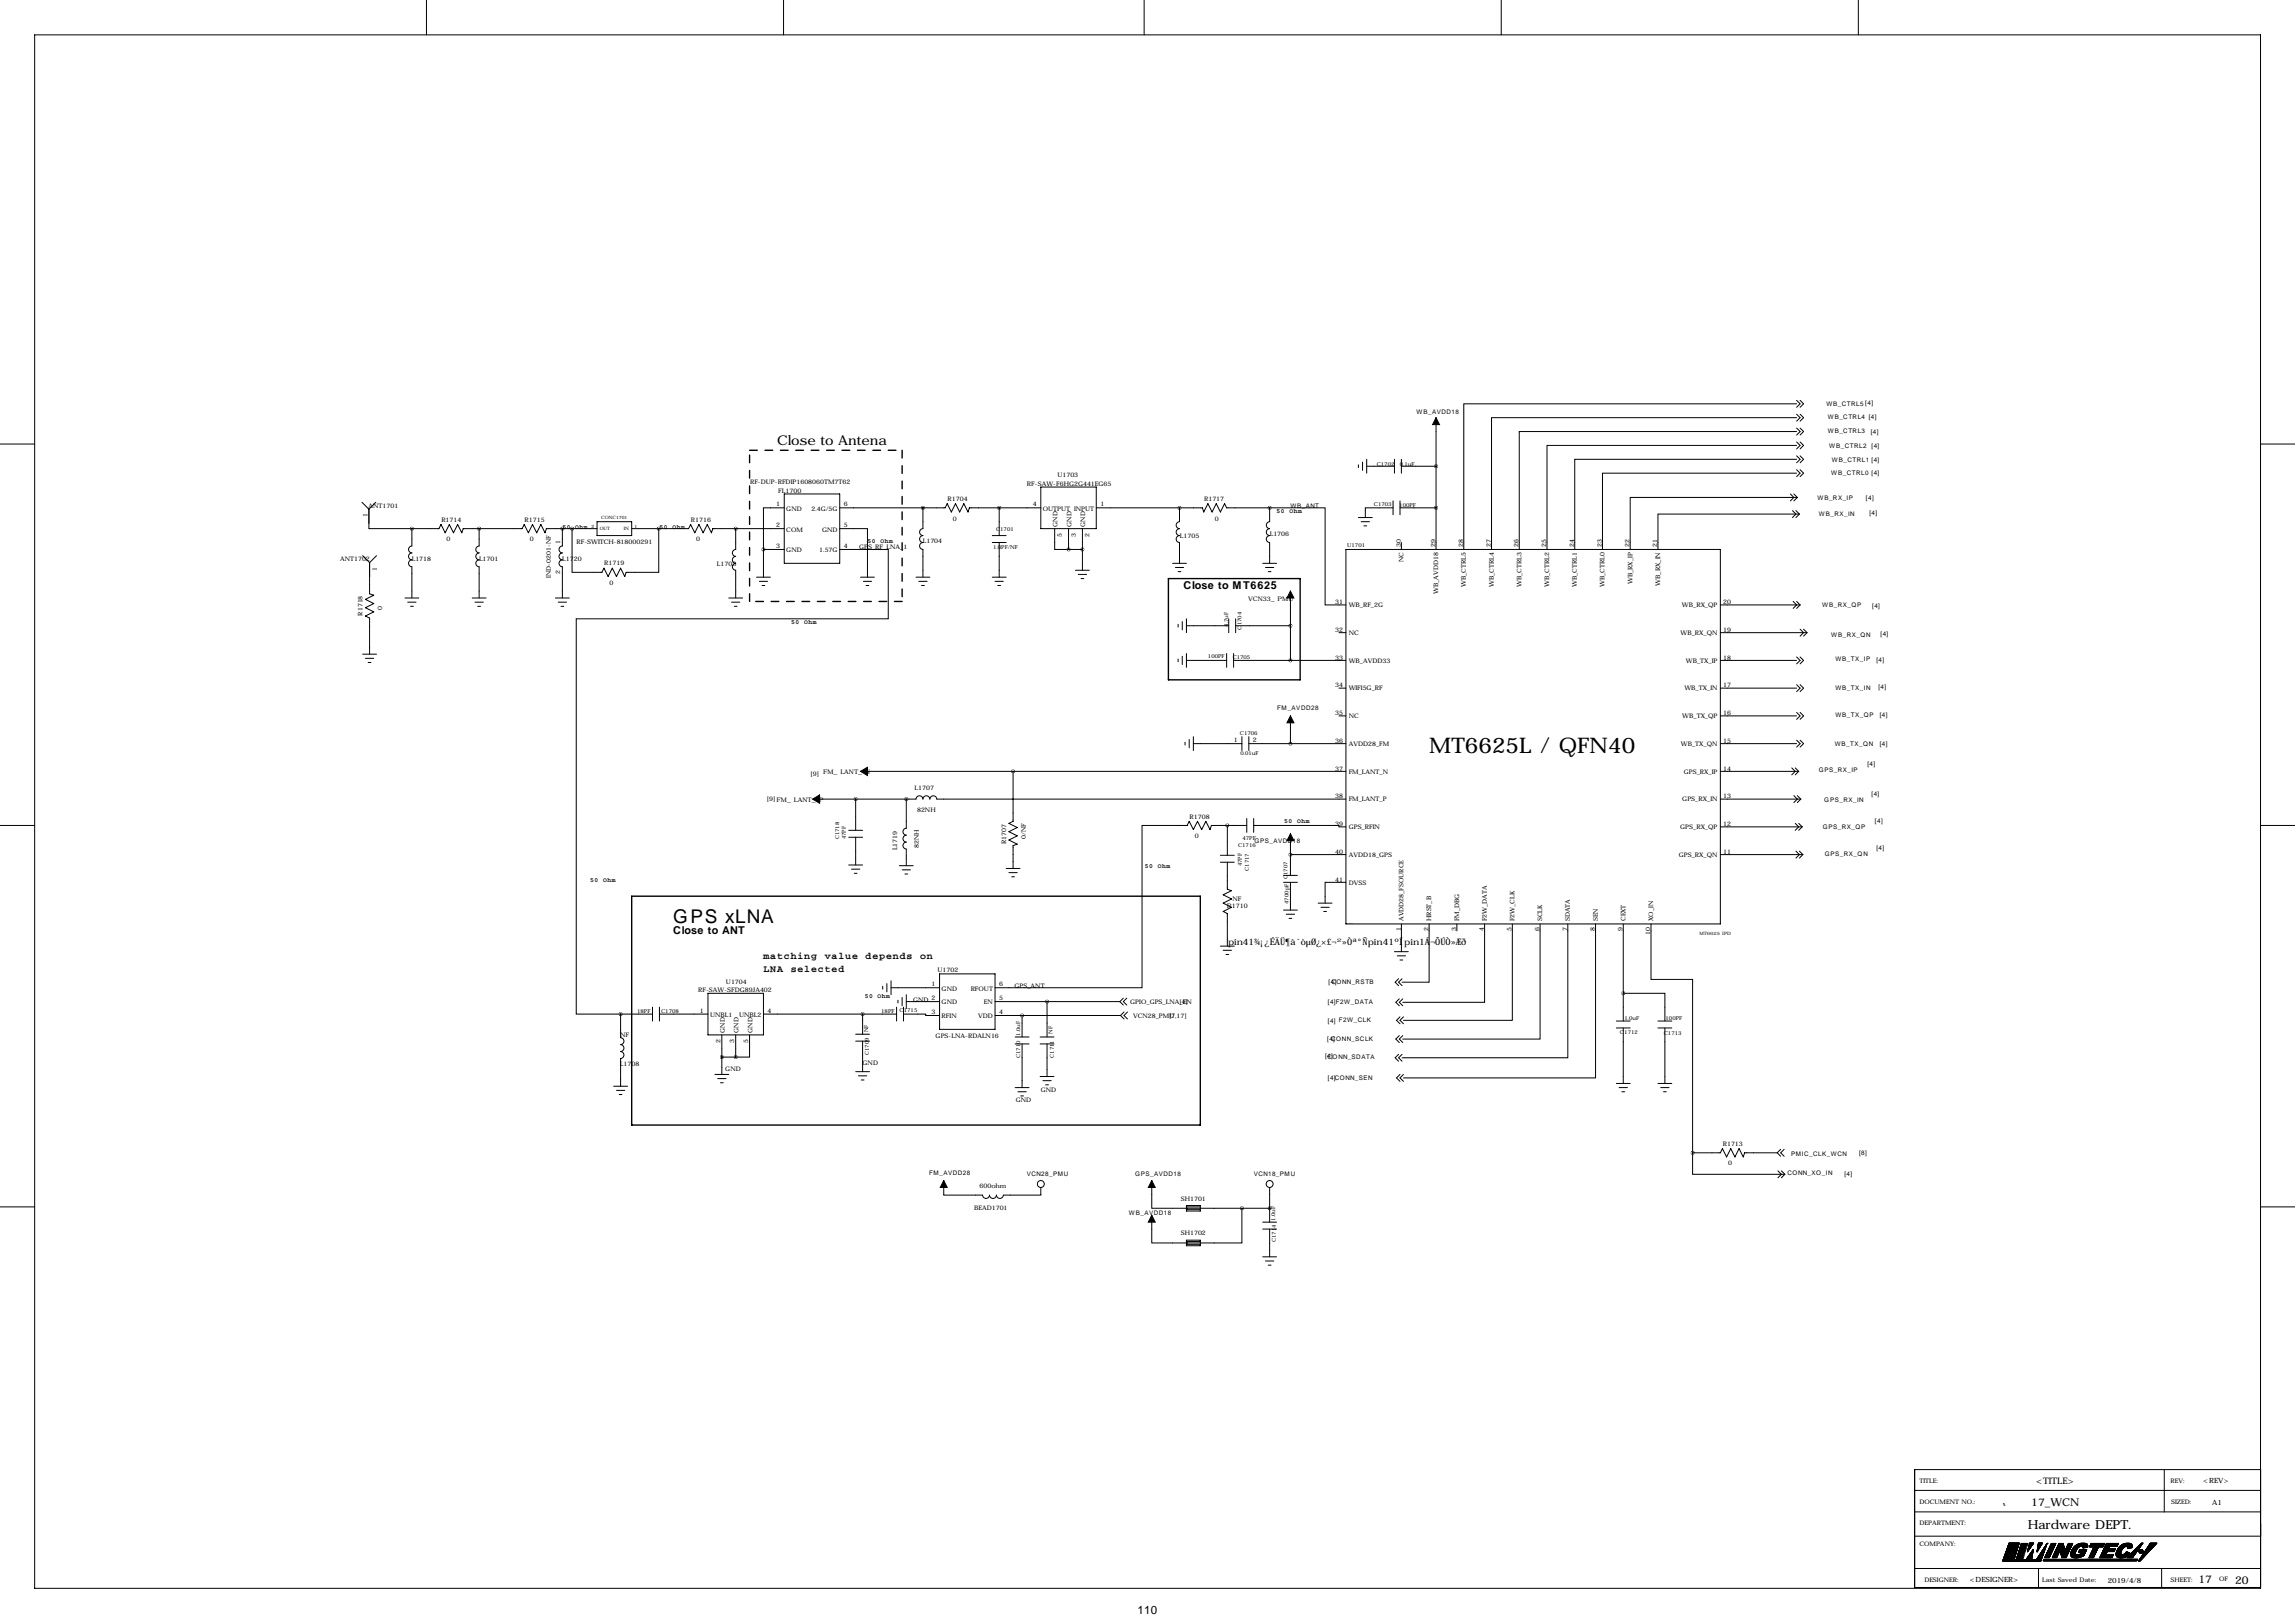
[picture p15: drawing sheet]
<svg xmlns="http://www.w3.org/2000/svg" width="841mm" height="594mm" viewBox="0 0 841 594" stroke-linecap="round" stroke-linejoin="round" font-family="sans-serif">
<defs><g id="words">
<text font-size="7.9" x="523.5" y="275.7">MT6625L / QFN40</text>
<text font-size="6.9" x="246.6" y="337.9">GPS xLNA</text>
<text font-size="4.9" x="284.7" y="163.1">Close to Antena</text>
<text font-size="4.6" x="742.7" y="560.1">Hardware DEPT.</text>
<text font-size="4.2" x="416.7" y="591.1">110</text>
<g font-size="4">
<text x="433.6" y="215.7">Close to MT6625</text>
<text x="246.6" y="342.2">Close to ANT</text>
<text x="744.1" y="551.7">17_WCN</text>
<text x="805.3" y="579.9">17</text>
<text x="818.7" y="580.2">20</text>
</g>
<g font-size="3.6">
<text x="279.7" y="351.1">matching value depends on</text>
<text x="279.7" y="356.2">LNA selected</text>
</g>
<g font-size="3.3">
<text x="449.8" y="346">pin41¾¡¿ÉÄÜ¶à´òµØ¿×£¬²»Òª°Ñpin41ºÍpin1Á¬ÔÚÒ»Æ</text>
<text x="535.2" y="346">ð</text>
<text x="745.8" y="543.6">&lt;TITLE&gt;</text>
</g>
<g font-size="2.6">
<text x="807.1" y="543.3">&lt;REV&gt;</text>
<text x="810.3" y="551.4">A1</text>
<text x="721.6" y="579.6">&lt;DESIGNER&gt;</text>
<text x="772.1" y="579.6">2019/4/8</text>
</g>
<g font-size="2.3">
<text x="669" y="148.7">WB_CTRL5[4]</text>
<text x="518.9" y="151.5">WB_AVDD18</text>
<text x="669.5" y="153.5">WB_CTRL4 [4]</text>
<text x="669.5" y="158.6">WB_CTRL3</text>
<text x="685.3" y="159.1">[4]</text>
<text x="670.1" y="163.9">WB_CTRL2</text>
<text x="685.5" y="163.9">[4]</text>
<text x="671.1" y="169.2">WB_CTRL1 [4]</text>
<text x="274.7" y="177.4">RF-DUP-RFDIP1608060TM7T62</text>
<text x="376.2" y="177.9">RF-SAW-F6HG2G441EG65</text>
<text x="387.3" y="174.8">U1703</text>
<text x="670.8" y="174.1">WB_CTRL0 [4]</text>
<text x="135" y="186">ANT1701</text>
<text x="284.3" y="185.5">1</text>
<text x="285.1" y="180.4">FL1700</text>
<text x="309.1" y="185.5">6</text>
<text x="347.1" y="183.5">R1704</text>
<text x="378.3" y="185.5">4</text>
<text x="403.1" y="185.5">1</text>
<text x="441.1" y="183.5">R1717</text>
<text x="472.7" y="186">WB_ANT</text>
<text x="665.8" y="183.2">WB_RX_IP</text>
<text x="683.5" y="183.2">[4]</text>
<text x="134.6" y="189.5" transform="rotate(-90 134.6 189.5)">1</text>
<text x="161.7" y="191.1">R1714</text>
<text x="192.1" y="191.1">R1715</text>
<text x="253.1" y="191.1">R1716</text>
<text x="288" y="187.1">GND</text>
<text x="297.2" y="187.1">2.4G/5G</text>
<text x="349" y="190.6">0</text>
<text x="382" y="187.1">OUTPUT INPUT</text>
<text x="445" y="190.6">0</text>
<text x="467.6" y="187.8">50 Ohm</text>
<text x="666.3" y="189">WB_RX_IN</text>
<text x="684.8" y="188.8">[4]</text>
<text x="206" y="193.6">50 Ohm</text>
<text x="241.6" y="193.6">50 Ohm</text>
<text x="284.3" y="193.1">2</text>
<text x="288" y="194.7">COM</text>
<text x="301.2" y="194.7">GND</text>
<text x="309.1" y="193.1">5</text>
<text x="387.4" y="192.9" transform="rotate(-90 387.4 192.9)">GND</text>
<text x="388.9" y="196.6" transform="rotate(-90 388.9 196.6)">5</text>
<text x="392.5" y="192.9" transform="rotate(-90 392.5 192.9)">GND</text>
<text x="394" y="196.6" transform="rotate(-90 394 196.6)">3</text>
<text x="397.5" y="192.9" transform="rotate(-90 397.5 192.9)">GND</text>
<text x="399.1" y="196.6" transform="rotate(-90 399.1 196.6)">2</text>
<text x="432.2" y="197">L1705</text>
<text x="465.1" y="196.4">L1706</text>
<text x="163.6" y="198.3">0</text>
<text x="194.1" y="198.3">0</text>
<text x="205.2" y="199.2" transform="rotate(-90 205.2 199.2)">1</text>
<text x="211.1" y="199.3">RF-SWITCH-818000291</text>
<text x="255.1" y="198.3">0</text>
<text x="284.3" y="200.7">3</text>
<text x="288" y="202.3">GND</text>
<text x="300.1" y="202.3">1.57G</text>
<text x="309.1" y="200.7">4</text>
<text x="314.7" y="201.2">GPS_RF_LNA_1</text>
<text x="317.8" y="198.7">50 Ohm</text>
<text x="338" y="199">L1704</text>
<text x="513.1" y="200.2" transform="rotate(-90 513.1 200.2)">30</text>
<text x="525.8" y="200.2" transform="rotate(-90 525.8 200.2)">29</text>
<text x="535.9" y="200.2" transform="rotate(-90 535.9 200.2)">28</text>
<text x="546.1" y="200.2" transform="rotate(-90 546.1 200.2)">27</text>
<text x="556.3" y="200.2" transform="rotate(-90 556.3 200.2)">26</text>
<text x="566.4" y="200.2" transform="rotate(-90 566.4 200.2)">25</text>
<text x="576.6" y="200.2" transform="rotate(-90 576.6 200.2)">24</text>
<text x="586.7" y="200.2" transform="rotate(-90 586.7 200.2)">23</text>
<text x="596.9" y="200.2" transform="rotate(-90 596.9 200.2)">22</text>
<text x="607.1" y="200.2" transform="rotate(-90 607.1 200.2)">21</text>
<text x="124.6" y="205.6">ANT1702</text>
<text x="138" y="209" transform="rotate(-90 138 209)">1</text>
<text x="150.8" y="205.3">L1718</text>
<text x="175.5" y="205.3">L1701</text>
<text x="205.9" y="205.3">L1720</text>
<text x="221.4" y="207.1">R1719</text>
<text x="262.6" y="207.3">L1703</text>
<text x="514.1" y="205.9" transform="rotate(-90 514.1 205.9)">NC</text>
<text x="201.8" y="211.6" transform="rotate(-90 201.8 211.6)">IND-0201-NF</text>
<text x="205.2" y="210.1" transform="rotate(-90 205.2 210.1)">2</text>
<text x="223.3" y="214.3">0</text>
<text x="537" y="215" transform="rotate(-90 537 215)">WB_CTRL5</text>
<text x="547.2" y="215" transform="rotate(-90 547.2 215)">WB_CTRL4</text>
<text x="557.3" y="215" transform="rotate(-90 557.3 215)">WB_CTRL3</text>
<text x="567.5" y="215" transform="rotate(-90 567.5 215)">WB_CTRL2</text>
<text x="577.6" y="215" transform="rotate(-90 577.6 215)">WB_CTRL1</text>
<text x="587.8" y="215" transform="rotate(-90 587.8 215)">WB_CTRL0</text>
<text x="598" y="214" transform="rotate(-90 598 214)">WB_RX_IP</text>
<text x="608.1" y="214.5" transform="rotate(-90 608.1 214.5)">WB_RX_IN</text>
<text x="457.2" y="220">VCN33_PMU</text>
<text x="489.1" y="221.3">31</text>
<text x="526.8" y="217.5" transform="rotate(-90 526.8 217.5)">WB_AVDD18</text>
<text x="631.2" y="221.3">20</text>
<text x="132.8" y="225.5" transform="rotate(-90 132.8 225.5)">R1718</text>
<text x="140" y="223.6" transform="rotate(-90 140 223.6)">0</text>
<text x="494" y="222.4">WB_RF_2G</text>
<text x="616.1" y="222.4">WB_RX_QP</text>
<text x="667.5" y="222.3">WB_RX_QP</text>
<text x="685.8" y="222.6">[4]</text>
<text x="289.8" y="228.4">50 Ohm</text>
<text x="489.1" y="231.5">32</text>
<text x="494" y="232.5">NC</text>
<text x="615.6" y="232.5">WB_RX_QN</text>
<text x="631.2" y="231.5">19</text>
<text x="670.8" y="233.2">WB_RX_QN</text>
<text x="688.8" y="233">[4]</text>
<text x="489.1" y="241.6">33</text>
<text x="494" y="242.7">WB_AVDD33</text>
<text x="617.6" y="242.7">WB_TX_IP</text>
<text x="631.2" y="241.6">18</text>
<text x="672.3" y="242.1">WB_TX_IP</text>
<text x="687.3" y="242.6">[4]</text>
<text x="489.1" y="251.8">34</text>
<text x="631.2" y="251.8">17</text>
<text x="494" y="252.8">WIFI5G_RF</text>
<text x="617" y="252.8">WB_TX_IN</text>
<text x="672.3" y="252.5">WB_TX_IN</text>
<text x="688.1" y="252.3">[4]</text>
<text x="467.9" y="260.2">FM_AVDD28</text>
<text x="489.1" y="261.9">35</text>
<text x="494" y="263">NC</text>
<text x="616.2" y="263">WB_TX_QP</text>
<text x="631.2" y="261.9">16</text>
<text x="672.3" y="262.5">WB_TX_QP</text>
<text x="688.6" y="262.7">[4]</text>
<text x="451.9" y="271.9">1</text>
<text x="459" y="271.9">2</text>
<text x="489.1" y="272.1">36</text>
<text x="494" y="273.2">AVDD28_FM</text>
<text x="615.7" y="273.2">WB_TX_QN</text>
<text x="631.2" y="272.1">15</text>
<text x="672.1" y="273.1">WB_TX_QN</text>
<text x="688.6" y="273.1">[4]</text>
<text x="684" y="280.5">[4]</text>
<text x="296.9" y="284">[9] FM_LANT_N</text>
<text x="489.1" y="282.3">37</text>
<text x="494" y="283.3">FM_LANT_N</text>
<text x="616.8" y="283.3">GPS_RX_IP</text>
<text x="631.2" y="282.3">14</text>
<text x="666.2" y="282.8">GPS_RX_IP</text>
<text x="280.9" y="293.4">[9] FM_LANT_P</text>
<text x="335" y="289.4">L1707</text>
<text x="489.1" y="292.4">38</text>
<text x="494" y="293.5">FM_LANT_P</text>
<text x="616.2" y="293.5">GPS_RX_IN</text>
<text x="631.2" y="292.4">13</text>
<text x="668.3" y="293.7">GPS_RX_IN</text>
<text x="685.5" y="291.4">[4]</text>
<text x="335.9" y="297.3">82NH</text>
<text x="435.7" y="299.8">R1708</text>
<text x="470.4" y="301.6">50 Ohm</text>
<text x="489.1" y="302.6">39</text>
<text x="494" y="303.6">GPS_RFIN</text>
<text x="615.5" y="303.6">GPS_RX_QP</text>
<text x="631.2" y="302.6">12</text>
<text x="667.7" y="303.6">GPS_RX_QP</text>
<text x="686.8" y="301.3">[4]</text>
<text x="328.7" y="311.5" transform="rotate(-90 328.7 311.5)">L1719</text>
<text x="336.6" y="310.6" transform="rotate(-90 336.6 310.6)">82NH</text>
<text x="368.6" y="309.1" transform="rotate(-90 368.6 309.1)">R1707</text>
<text x="375.7" y="307.3" transform="rotate(-90 375.7 307.3)">0/NF</text>
<text x="437.7" y="307">0</text>
<text x="459.5" y="308.9">GPS_AVDD18</text>
<text x="687.3" y="311.2">[4]</text>
<text x="489.1" y="312.7">40</text>
<text x="494" y="313.8">AVDD18_GPS</text>
<text x="614.9" y="313.8">GPS_RX_QN</text>
<text x="631.2" y="312.7">11</text>
<text x="668.5" y="313.5">GPS_RX_QN</text>
<text x="216.2" y="323.2">50 Ohm</text>
<text x="419.4" y="318.1">50 Ohm</text>
<text x="489.1" y="322.9">41</text>
<text x="494" y="324">DVSS</text>
<text x="451.5" y="330">NF</text>
<text x="449.4" y="332.4">R1710</text>
<text x="513.1" y="340.9" transform="rotate(-90 513.1 340.9)">1</text>
<text x="514.1" y="337.4" transform="rotate(-90 514.1 337.4)">AVDD28_FSOURCE</text>
<text x="523.2" y="340.9" transform="rotate(-90 523.2 340.9)">2</text>
<text x="524.3" y="337.4" transform="rotate(-90 524.3 337.4)">HRST_B</text>
<text x="533.4" y="340.9" transform="rotate(-90 533.4 340.9)">3</text>
<text x="534.5" y="337.4" transform="rotate(-90 534.5 337.4)">FM_DBG</text>
<text x="543.6" y="340.9" transform="rotate(-90 543.6 340.9)">4</text>
<text x="544.6" y="337.4" transform="rotate(-90 544.6 337.4)">F2W_DATA</text>
<text x="553.7" y="340.9" transform="rotate(-90 553.7 340.9)">5</text>
<text x="554.8" y="337.4" transform="rotate(-90 554.8 337.4)">F2W_CLK</text>
<text x="563.9" y="340.9" transform="rotate(-90 563.9 340.9)">6</text>
<text x="564.9" y="337.4" transform="rotate(-90 564.9 337.4)">SCLK</text>
<text x="574" y="340.9" transform="rotate(-90 574 340.9)">7</text>
<text x="575.1" y="337.4" transform="rotate(-90 575.1 337.4)">SDATA</text>
<text x="584.2" y="340.9" transform="rotate(-90 584.2 340.9)">8</text>
<text x="585.3" y="337.4" transform="rotate(-90 585.3 337.4)">SEN</text>
<text x="594.4" y="340.9" transform="rotate(-90 594.4 340.9)">9</text>
<text x="595.4" y="337.4" transform="rotate(-90 595.4 337.4)">CEXT</text>
<text x="605.6" y="337.4" transform="rotate(-90 605.6 337.4)">XO_IN</text>
<text x="604.5" y="342.3" transform="rotate(-90 604.5 342.3)">10</text>
<text x="343.4" y="355.9">U1702</text>
<text x="255.7" y="363.4">RF-SAW-SFDG89JA402</text>
<text x="265.9" y="360.2">U1704</text>
<text x="316.7" y="365.6">50 Ohm</text>
<text x="341.2" y="361.3">1</text>
<text x="344.9" y="362.8">GND</text>
<text x="355.6" y="362.8">RFOUT</text>
<text x="366" y="361.3">6</text>
<text x="371.6" y="361.8">GPS_ANT</text>
<text x="486.7" y="360.2">[4]</text>
<text x="487.7" y="360.5">CONN_RSTB</text>
<text x="256.4" y="370.9">1</text>
<text x="281.2" y="370.9">4</text>
<text x="334.5" y="366.8">GND 2</text>
<text x="341.2" y="371.4">3</text>
<text x="344.9" y="367.9">GND</text>
<text x="360.4" y="367.9">EN</text>
<text x="366" y="371.4">4</text>
<text x="366" y="366.3">5</text>
<text x="414" y="367.6">GPIO_GPS_LNA_EN</text>
<text x="432.1" y="367.6">[4]</text>
<text x="486.4" y="367.6">[4]F2W_DATA</text>
<text x="260.1" y="372.5">UNBL1</text>
<text x="270.7" y="372.5">UNBL2</text>
<text x="344.9" y="373">RFIN</text>
<text x="358.3" y="373">VDD</text>
<text x="415" y="372.9">VCN28_PMU</text>
<text x="428.2" y="372.9">[7,17]</text>
<text x="486.4" y="374.7">[4] F2W_CLK</text>
<text x="227.2" y="379.9">NF</text>
<text x="263.9" y="382" transform="rotate(-90 263.9 382)">2</text>
<text x="265.5" y="378.3" transform="rotate(-90 265.5 378.3)">GND</text>
<text x="269" y="382" transform="rotate(-90 269 382)">3</text>
<text x="270.5" y="378.3" transform="rotate(-90 270.5 378.3)">GND</text>
<text x="274.1" y="382" transform="rotate(-90 274.1 382)">5</text>
<text x="275.6" y="378.3" transform="rotate(-90 275.6 378.3)">GND</text>
<text x="342.7" y="380.1">GPS-LNA-RDALN16</text>
<text x="486.2" y="381.3">[4]</text>
<text x="487.6" y="381.3">CONN_SCLK</text>
<text x="316" y="390">GND</text>
<text x="485.4" y="387.7">[4]</text>
<text x="486.3" y="387.9">CONN_SDATA</text>
<text x="227.1" y="390.5">L1708</text>
<text x="265.7" y="392.2">GND</text>
<text x="486.4" y="395.5">[4]CONN_SEN</text>
<text x="381.3" y="400.1">GND</text>
<text x="372.1" y="403.7">GND</text>
<text x="631.1" y="419.7">R1713</text>
<text x="656.1" y="423.2">PMIC_CLK_WCN</text>
<text x="681" y="423">[8]</text>
<text x="340.4" y="430.3">FM_AVDD28</text>
<text x="376.2" y="430.9">VCN28_PMU</text>
<text x="415.8" y="430.9">GPS_AVDD18</text>
<text x="459.2" y="430.6">VCN18_PMU</text>
<text x="633" y="426.9">0</text>
<text x="654.7" y="430.3">CONN_XO_IN</text>
<text x="675.6" y="430.9">[4]</text>
<text x="358.8" y="435.2">600ohm</text>
<text x="356.8" y="443.1">BEAD1701</text>
<text x="432.5" y="439.7">SH1701</text>
<text x="413.5" y="444.8">WB_AVDD18</text>
<text x="432.5" y="452.4">SH1702</text>
<text x="703.1" y="543.3">TITLE:</text>
<text x="795.1" y="543.1">REV:</text>
<text x="703.1" y="550.9">DOCUMENT NO.:</text>
<text x="795.3" y="550.9">SIZED:</text>
<text x="703.1" y="558.6">DEPARTMENT:</text>
<text x="703.1" y="566.2">COMPANY:</text>
<text x="704.9" y="579.4">DESIGNER:</text>
<text x="748.1" y="579.4">Last Saved Date:</text>
<text x="795.1" y="579.4">SHEET:</text>
<text x="812.9" y="579.1">OF</text>
</g>
<g font-size="2">
<text x="504.4" y="170.5">C1702</text>
<text x="512.7" y="170.5">0.1uF</text>
<text x="503.2" y="185.5">C1703</text>
<text x="512.6" y="185.7">100PF</text>
<text x="364.9" y="194.6">C1701</text>
<text x="363.9" y="201.2">1.0PF/NF</text>
<text x="493.5" y="200.2">U1701</text>
<text x="449.9" y="229.5" transform="rotate(-90 449.9 229.5)">4.7uF</text>
<text x="454.8" y="230.6" transform="rotate(-90 454.8 230.6)">C1704</text>
<text x="442.5" y="241.1">100PF</text>
<text x="451.5" y="241.4">C1705</text>
<text x="454.2" y="269.3">C1706</text>
<text x="454.4" y="276.7">0.01uF</text>
<text x="307.3" y="307.4" transform="rotate(-90 307.3 307.4)">C1718</text>
<text x="309.9" y="307.4" transform="rotate(-90 309.9 307.4)">47PF</text>
<text x="453.6" y="310.2">C1716</text>
<text x="455.1" y="307.7">47PF</text>
<text x="454.9" y="317.3" transform="rotate(-90 454.9 317.3)">47PF</text>
<text x="457.5" y="318.9" transform="rotate(-90 457.5 318.9)">C1717</text>
<text x="471.7" y="322.1" transform="rotate(-90 471.7 322.1)">C1707</text>
<text x="471.9" y="331.1" transform="rotate(-90 471.9 331.1)">4700pF</text>
<text x="233.4" y="370.9">18PF</text>
<text x="242.1" y="370.9">C1708</text>
<text x="322.8" y="370.9">18PF</text>
<text x="329.5" y="370.7">C1715</text>
<text x="595" y="373.7">1.0uF</text>
<text x="610.1" y="373.7">100PF</text>
<text x="318" y="378" transform="rotate(-90 318 378)">NF</text>
<text x="373.6" y="379.3" transform="rotate(-90 373.6 379.3)">1.0uF</text>
<text x="385.6" y="378.5" transform="rotate(-90 385.6 378.5)">NF</text>
<text x="593.4" y="378.6">C1712</text>
<text x="609.4" y="378.9">C1713</text>
<text x="318.3" y="386.4" transform="rotate(-90 318.3 386.4)">C1709</text>
<text x="373.6" y="387.7" transform="rotate(-90 373.6 387.7)">C1710</text>
<text x="386.1" y="387.4" transform="rotate(-90 386.1 387.4)">C1711</text>
<text x="467.1" y="447.1" transform="rotate(-90 467.1 447.1)">1.0uF</text>
<text x="467.4" y="455" transform="rotate(-90 467.4 455)">C1714</text>
</g>
<g font-size="1.6">
<text x="220.3" y="190.1">CONC1701</text>
<text x="216.6" y="193.4">2</text>
<text x="219.7" y="194.1">OUT</text>
<text x="228.5" y="194.1">IN</text>
<text x="232.4" y="193.4">1</text>
<text x="622.6" y="342.4">MT6625 IPD</text>
</g>
<text font-size=".4" x="493" y="338.4">4IN1-MT6625L</text>
</g></defs>
<circle cx="734.1" cy="551.3" r=".15" fill="#000"/>
<g fill="none" stroke="#000" stroke-width=".37">
<path d="M12.7 12.8h815.3v568.9h-815.3zM156.2 .1v12.7M287 .1v12.7M419.1 .1v12.7M549.9 .1v12.7M680.7 .1v12.7M526 153v48.2M658.1 156.8l1.3 1.3-1.3 1.2M658.1 151.7l1.3 1.3-1.3 1.2M658.1 146.6l1.3 1.3-1.3 1.3M658.1 153h-111.7v48.2M658.1 147.9h-121.9v53.3"/>
<path d="M658.1 158.1h-101.6v43.1M659.4 156.8l1.3 1.3-1.3 1.2M659.4 151.7l1.3 1.3-1.3 1.2M659.4 146.6l1.3 1.3-1.3 1.3M0 162.6h12.7M381.3 178.4h20.3v15.2h-20.3zM497.6 170.3v1M499.1 169.2v3.1M500.6 170.8h10.2M500.6 168.2v5.1M510.8 168.2v5.1M513.3 168.2v5.1"/>
<path d="M513.3 170.8h12.7M658.1 172l1.3 1.3-1.3 1.3M658.1 166.9l1.3 1.3-1.3 1.3M658.1 161.9l1.3 1.2-1.3 1.3M658.1 163.1h-91.4v38.1M658.1 168.2h-81.3v33M658.1 173.3h-71.1v27.9M659.4 172l1.3 1.3-1.3 1.3M659.4 166.9l1.3 1.3-1.3 1.3M659.4 161.9l1.3 1.2-1.3 1.3M828 162.6h12.7M132.6 184l2.5 2.5"/>
<path d="M135.1 186.5v7.1h15.8M137.7 184l-2.6 2.5M150.9 193.6v6.4a1.27 1.27 0 0 0-1.2 1.2 1.27 1.27 0 0 0 1.2 1.3M175.5 193.6v6.4a1.27 1.27 0 0 0-1.2 1.2 1.27 1.27 0 0 0 1.2 1.3M206 193.6v6.4a1.27 1.27 0 0 0-1.2 1.2 1.27 1.27 0 0 0 1.2 1.3 1.27 1.27 0 0 0-1.2 1.3 1.27 1.27 0 0 0 1.2 1.2 1.27 1.27 0 0 0-1.2 1.3 1.27 1.27 0 0 0 1.2 1.3v11.4M209.6 193.6v16h10.9l.7-1.5 1.6 3 1.5-3 1.5 3 1.5-3 1.6 3 .5-1.5h11.9v-16M218.7 193.6h-18.5l-.6 1.5-1.5-3-1.5 3-1.5-3-1.6 3-1.5-3-.7 1.5h-21.6l-.5 1.5-1.6-3-1.5 3-1.5-3-1.5 3-1.6-3-.7 1.5h-9.9M218.7 191.1h12.7v5.1h-12.7zM231.4 193.6h20.8l.8-1.5 1.5 3 1.5-3 1.6 3 1.5-3 1.5 3 .5-1.5h26.2M269.5 193.6v7.6M287.3 186h-7.6v15.2M287.3 180.9h20.3v25.4h-20.3z"/>
<path d="M307.6 193.6h10.2v17.8M307.6 186h38.6l.8-1.5 1.5 3 1.5-3 1.5 3 1.6-3 1.5 3 .5-1.5h26.2M338.1 186v7.6a1.27 1.27 0 0 0-1.2 1.3 1.27 1.27 0 0 0 1.2 1.3 1.27 1.27 0 0 0-1.2 1.2 1.27 1.27 0 0 0 1.2 1.3 1.27 1.27 0 0 0-1.2 1.3 1.27 1.27 0 0 0 1.2 1.2v10.2M363.5 196.2h5.1M363.5 198.7h5.1M366 198.7v12.7M366 186v10.2M386.3 193.6v7.6h5.1M391.4 193.6v7.6M396.5 193.6v15.3M401.6 186h38.8l.5 1.5 1.6-3 1.5 3 1.5-3 1.5 3 1.6-3 .7 1.5h15.8M432.1 186v5.1a1.27 1.27 0 0 0-1.3 1.2 1.27 1.27 0 0 0 1.2 1.3 1.27 1.27 0 0 0-1.2 1.3 1.27 1.27 0 0 0 1.2 1.3 1.27 1.27 0 0 0-1.2 1.2 1.27 1.27 0 0 0 1.2 1.3l.1 7.6"/>
<path d="M465.1 193.6a1.27 1.27 0 0 0-1.2 1.3 1.27 1.27 0 0 0 1.2 1.3M465.1 196.2a1.27 1.27 0 0 0-1.2 1.2 1.27 1.27 0 0 0 1.2 1.3M465.1 198.7v7.6M465.1 186v5.1a1.27 1.27 0 0 0-1.2 1.2 1.27 1.27 0 0 0 1.2 1.3M465.1 186h20.3v35.6h7.6M497.6 189.6h5.1M498.6 191.1h3M499.6 192.6h1M510.3 186h-10.2v3.6M510.3 183.5v5M512.8 186h13.2M512.8 183.5v5"/>
<path d="M513.3 198.7v2.5M655.8 180.9l1.3 1.3-1.3 1.3M656.6 187l1.3 1.3-1.3 1.3M657.1 180.9l1.3 1.3M657.9 187l1.2 1.3M658.4 182.2l-1.3 1.3M658.4 182.2h-61.2v19M659.1 188.3l-1.2 1.3M659.1 188.3h-51.8v12.9M132.8 203.5l2.6 2.6M135.4 206.1v11.4l1.5 .5-3 1.5 3 1.6-3 1.5 3 1.5-3 1.5 1.5 .8v13.2M137.9 203.5l-2.5 2.6"/>
<path d="M148.3 219h5.1M150.9 202.5a1.27 1.27 0 0 0-1.2 1.3 1.27 1.27 0 0 0 1.2 1.2M150.9 205a1.27 1.27 0 0 0-1.2 1.3 1.27 1.27 0 0 0 1.2 1.3M150.9 207.6v11.4M173 219h5.1M175.5 202.5a1.27 1.27 0 0 0-1.2 1.3 1.27 1.27 0 0 0 1.2 1.2M175.5 205a1.27 1.27 0 0 0-1.2 1.3 1.27 1.27 0 0 0 1.2 1.3M175.5 207.6v11.4M203.5 219h5M267 219h5M269.5 201.2a1.27 1.27 0 0 0-1.2 1.3 1.27 1.27 0 0 0 1.2 1.3 1.27 1.27 0 0 0-1.2 1.2 1.27 1.27 0 0 0 1.2 1.3 1.27 1.27 0 0 0-1.2 1.3 1.27 1.27 0 0 0 1.2 1.3v10.1M277.1 211.4h5.1"/>
<path d="M278.1 212.9h3.1M279.1 214.4h1.1M279.7 201.2v10.2M287.3 201.2h-7.6M307.6 201.2h17.8v25.4h-114.3v144.8h16.2M315.2 211.4h5.1M316.2 212.9h3.1M317.2 214.4h1.1M335.5 211.4h5.1M336.6 212.9h3M337.6 214.4h1M363.5 211.4h5.1"/>
<path d="M364.5 212.9h3M365.5 214.4h1M391.4 201.2h5.1M394 208.9h5M395 210.4h3M396 211.9h1M429.5 206.3h5.1M430.5 207.8h3.1M431.5 209.4h1.1M462.5 206.3h5.1M463.6 207.8h3M464.6 209.4h1"/>
<path d="M472.7 216.5v25.4M493 201.2h137.2v137.2h-137.2zM132.8 239.6h5.1M149.4 220.5h3M150.4 222.1h1M174 220.5h3M175 222.1h1M204.5 220.5h3M205.5 222.1h1M268 220.5h3M269 222.1h1M431.5 228.7v1"/>
<path d="M433.1 227.7v3M434.6 229.2h15.5M434.6 226.6v5.1M434.6 239.3v5.1M449.3 239.3v5.1M450.1 226.6v5.1M451.9 239.3v5.1M452.6 229.2h20.1M452.6 226.6v5.1M490.5 231.7h2.5M630.2 231.7h31.7M656.8 220.3l1.3 1.3-1.3 1.2"/>
<path d="M658.1 220.3l1.3 1.3M659.4 230.4l1.3 1.3-1.3 1.3M659.4 221.6l-1.3 1.2M659.4 221.6h-29.2M660.7 230.4l1.2 1.3M661.9 231.7l-1.2 1.3M133.9 241.1h3M134.9 242.6h1M431.5 241.4v1M433.1 240.4v3M434.6 241.9h14.7M451.9 241.9h41.1"/>
<path d="M490.5 252h2.5M630.2 241.9h27.9M630.2 252h27.9M658.1 240.6l1.3 1.3-1.3 1.2M658.1 250.8l1.3 1.2-1.3 1.3M659.4 240.6l1.3 1.3-1.3 1.2M659.4 250.8l1.3 1.2-1.3 1.3M434.1 271.9v1M435.6 270.8v3.1M437.1 272.4h17.8M437.1 269.8v5.1M454.9 269.8v5.1"/>
<path d="M457.5 269.8v5.1M457.5 272.4h35.5M472.7 262.2v10.2M490.5 262.2h2.5M630.2 272.4h27.9M630.2 262.2h27.9M658.1 260.9l1.3 1.3-1.3 1.3M658.1 271.1l1.3 1.3-1.3 1.2M659.4 260.9l1.3 1.3-1.3 1.3M659.4 271.1l1.3 1.3-1.3 1.2M297.7 292.7h34.3M313.4 292.7v11.4"/>
<path d="M332 292.7h3.5a1.27 1.27 0 0 1 1.3-1.2 1.27 1.27 0 0 1 1.3 1.2 1.27 1.27 0 0 1 1.2-1.2 1.27 1.27 0 0 1 1.3 1.2 1.27 1.27 0 0 1 1.3-1.2 1.27 1.27 0 0 1 1.3 1.2h149.8M332 292.7v10.6a1.27 1.27 0 0 0-1.2 1.3 1.27 1.27 0 0 0 1.2 1.3 1.27 1.27 0 0 0-1.2 1.3 1.27 1.27 0 0 0 1.2 1.2 1.27 1.27 0 0 0-1.2 1.3 1.27 1.27 0 0 0 1.2 1.3v6.1M371.1 282.5v18.3l-1.5 .8 3 1.5-3 1.5 3 1.5-3 1.6 3 1.5-1.5 .5v8.4M456.7 299.8v5.1M459.2 299.8v5.1M493 282.5h-177.8M630.2 292.7h29.4M630.2 282.5h28.7M656.3 281.2l1.3 1.3-1.3 1.3M657.1 291.4l1.3 1.3-1.3 1.2M657.6 281.2l1.3 1.3M658.4 291.4l1.2 1.3"/>
<path d="M658.9 282.5l-1.3 1.3M659.6 292.7l-1.2 1.2M0 302.3h12.7M310.9 316.8h5.1M310.9 306.6h5.1M310.9 304.1h5.1M311.9 318.3h3.1M312.9 319.9h1M313.4 306.6v10.2M329.4 317.1h5.1M330.5 318.6h3M368.6 318.1h5"/>
<path d="M369.6 319.6h3M447 313.3h5.1M447 315.8h5.1M449.6 315.8v9.9l1.5 .5-3 1.5 3 1.6-3 1.5 3 1.5-3 1.5 1.5 .8v11.9M449.6 302.3v11M456.7 302.3h-13l-.5 1.6-1.5-3.1-1.5 3.1-1.5-3.1-1.6 3.1-1.5-3.1-.8 1.5h-16.5v59.5h-53.8M459.2 302.3h31.3v.5h2.5M472.7 305.4v15.2M493 313h-20.3M630.2 302.8h29.9M630.2 313h30.2M657.6 301.6l1.3 1.2-1.3 1.3"/>
<path d="M657.9 311.7l1.2 1.3-1.2 1.3M658.9 301.6l1.2 1.2M659.1 311.7l1.3 1.3M660.1 302.8l-1.2 1.3M660.4 313l-1.3 1.3M828 302.3h12.7M331.5 320.1h1M370.6 321.1h1M470.2 323.2h5M470.2 320.6h5M470.2 333.3h5M471.2 334.8h3"/>
<path d="M472.2 336.4h1M472.7 323.2v10.1M482.9 330.8h5M483.9 332.3h3M484.9 333.8h1M493 323.2h-7.6v7.6M513.3 338.4v10.2M523.5 338.4v21.3h-9.9M533.7 338.4v2.5M543.8 338.4v28.7h-30M554 338.4v35.3h-39.9M564.1 338.4v42.2h-50.3"/>
<path d="M574.3 338.4v49h-60.7M584.5 338.4v56.4h-70.4M594.6 338.4v35.6M604.8 338.4v20.3h15.2v63.5M326.4 359.2v5.1M344.2 356.7h20.3v20.3h-20.3zM447 346.5h5.1M448.1 348.1h3M449.1 349.6h1M510.8 348.6h5.1M511.8 350.1h3.1M512.3 358.5l-1.3 1.2 1.3 1.3"/>
<path d="M512.8 351.6h1M513.6 358.5l-1.3 1.2 1.3 1.3M227.3 371.4h11.7M227.3 371.4v8.7M239 368.9v5.1M241.6 368.9v5.1M241.6 371.4h17.7M259.3 363.8h20.4v15.2h-20.4zM264.4 379v14.5M269.5 379v8.2M274.6 379v8.2h-5.1M279.7 371.4h48.7"/>
<path d="M313.4 378.8h5.1M316 371.4v7.4M323.3 361.3v1M324.9 360.2v3.1M326.4 361.8h17.8M328.4 368.9v5.1M328.9 366.3v1.1M330.5 365.3v3.1M331 368.9v5.1M331 371.4h8.1v.5h5.1M332 364.3v5.1M332 366.8h12.2"/>
<path d="M364.5 366.8h45.7M371.9 379.8h5M374.4 371.9v7.9M381 379.8h5.1M383.5 366.8v13M410.2 366.8l1.3 1.3M410.5 371.9h-46M410.5 371.9l1.2 1.3M411.5 365.6l-1.3 1.2M411.7 370.7l-1.2 1.2M412.8 365.6l-1.3 1.2 1.3 1.3M413 370.7l-1.3 1.2 1.3 1.3"/>
<path d="M512.6 365.8l-1.3 1.3 1.3 1.3M512.6 379.3l-1.3 1.3 1.3 1.2M512.8 372.4l-1.2 1.3 1.2 1.3M513.8 365.8l-1.2 1.3 1.2 1.3M513.8 379.3l-1.2 1.3 1.2 1.2M514.1 372.4l-1.3 1.3 1.3 1.3M592.1 376.5h5.1M592.1 374h5.1M594.6 376.5v20.3M594.6 363.8h15.3v10.2M607.3 376.5h5.1M607.3 374h5.1"/>
<path d="M609.9 376.5v20.3M224.8 397.8h5.1M225.8 399.4h3.1M227.3 380.1a1.27 1.27 0 0 1 1.2 1.2 1.27 1.27 0 0 1-1.2 1.3M227.3 382.6a1.27 1.27 0 0 1 1.2 1.3 1.27 1.27 0 0 1-1.2 1.2M227.3 385.1a1.27 1.27 0 0 1 1.2 1.3 1.27 1.27 0 0 1-1.2 1.3v10.1M261.9 393.5h5.1M262.9 395h3M263.9 396.6h1M264.4 387.2h5.1M313.4 381.3h5.1M313.4 392.5h5.1"/>
<path d="M314.5 394h3M315.5 395.5h1M316 381.3v11.2M371.9 382.3h5M371.9 398.3h5M372.9 399.9h3M374.4 382.3v16M381 382.3h5.1M381 394.3h5.1M382 395.8h3.1M383 397.3h1M383.5 382.3v12"/>
<path d="M512.3 386.2l-1.3 1.2 1.3 1.3M512.8 393.5l-1.2 1.3 1.2 1.3M513.6 386.2l-1.3 1.2 1.3 1.3M514.1 393.5l-1.3 1.3 1.3 1.3M592.1 396.8h5.1M593.1 398.3h3M594.1 399.9h1M607.3 396.8h5.1M608.3 398.3h3.1M609.3 399.9h1.1M226.8 400.9h1M373.9 401.4h1"/>
<path d="M345.7 432.4v5.3h14.2a1.27 1.27 0 0 0 1.3 1.2 1.27 1.27 0 0 0 1.3-1.2 1.27 1.27 0 0 0 1.2 1.2 1.27 1.27 0 0 0 1.3-1.2 1.27 1.27 0 0 0 1.3 1.2 1.27 1.27 0 0 0 1.2-1.2h13.8v-2.8M421.9 432.4v10.1h43.2M465.1 434.9v12.7M620 422.2v7.9h33.8M620 422.2h10.2l.7-1.5 1.6 3 1.5-3 1.5 3 1.5-3 1.6 3 .5-1.5h11.9M651 422.2l1.3 1.3M651.3 428.8l1.2 1.3-1.2 1.3M652.3 420.9l-1.3 1.3M652.5 428.8l1.3 1.3M653.5 420.9l-1.2 1.3 1.2 1.3M653.8 430.1l-1.3 1.3M0 442h12.7"/>
<path d="M434.6 442.5h.1M434.6 443h.1M434.6 455.2h.1M434.6 455.7h.1M434.6 442h5.1M434.6 441.5h5.1v2.1h-5.1zM434.6 454.2h5.1v2.1h-5.1zM434.6 443h5.1M434.6 454.7h5.1M434.6 455.7h5.1M454.9 442.5v12.7h-33v-10.1M462.5 450.2h5.1"/>
<path d="M462.5 447.6h5.1M465.1 450.2v10.1M465.1 442.5h.1M828 442h12.7M462.5 460.3h5.1M463.6 461.8h3M464.6 463.4h1M701.3 538.2h126.8v43.2h-126.8zM792.8 538.2v15.5M701.3 545.9h126.8M701.3 553.7h126.8M733.8 550.8h.1"/>
<path d="M701.3 574.5h126.8M701.3 562.6h126.8M733.6 571.8h14M733.6 571.7h14M733.6 571.6h14M733.7 571.5h13.9M733.7 571.4h14M733.8 571.2h14M733.8 571.1h4M733.9 570.9h4M734 570.7h3.9M734 570.5h4"/>
<path d="M734.1 570.4h3.9M734.1 570.2h4M734.3 569.8h3.9M734.3 569.7h3.9M734.4 569.4h3.9M734.5 569.3h3.9M734.5 569.2h3.9M734.6 568.9h3.9M734.7 568.8h3.8M734.7 568.6h3.9M734.7 568.5h3.9M734.8 568.4h3.9"/>
<path d="M734.8 568.3h3.9M734.8 568.2h3.9M734.9 568.1h3.8M735 567.9h3.8M735 567.8h3.8M735.1 567.6h3.8M735.1 567.4h3.8M735.2 567.3h3.8M735.2 567.1h3.8M735.3 566.9h3.8M735.5 566.5h3.7M735.5 566.3h3.8"/>
<path d="M735.6 566.1h3.8M735.6 566h3.8M735.7 565.8h3.7M735.8 565.6h3.7M735.9 565.3h3.7M735.9 565.2h3.7M735.9 565.1h3.7M737.9 571h-4M737.9 570.8h-4M738 570.6l-4 .1M738.1 570.3l-4 .1M738.1 570.1l-4 .1"/>
<path d="M738.1 570l-3.9 .1M738.2 569.9l-4 .1M738.2 569.7l-3.9 .1M738.3 569.6h-4M738.3 569.5h-3.9M738.4 569.1l-3.9 .1M738.5 569l-4 .1M738.5 568.8l-3.9 .1M738.6 571.1h.3M738.6 568.7h-3.9M738.6 570.8h2.5M738.7 570.6h.4"/>
<path d="M738.8 570.4h2.5M738.8 568l-3.9 .1M738.8 567.9l-3.9 .1M738.9 567.7h-3.9M738.9 567.5h-3.8M739 569.8h.1M739 569.7h1.7M739 567.2l-3.8 .1M739.1 569.4h.3M739.1 567h-3.8M739.1 566.8l-3.8 .1M739.1 569.2h1.9"/>
<path d="M739.2 566.7l-3.9 .1M739.2 566.6l-3.8 .1M739.2 566.5l-3.8 .1M739.3 566.4h-3.8M739.3 568.8h2.2M739.3 568.7h2.5M739.3 566.2h-3.8M739.4 565.9l-3.8 .1M739.4 568.3h2.4M739.4 568.3h2.5M739.5 565.7l-3.8 .1M739.5 565.6l-3.8 .1"/>
<path d="M739.5 565.5h-3.7M739.6 565.4h-3.8M739.6 567.9h2.4M739.6 567.8h2.5M739.7 567.4h2.4M739.7 567.4h2.5M739.7 570.1l-.9 .1M739.8 567.2h.5M739.9 568.9l-.7 .1M739.9 566.9h2.4M740 566.7h.4M740 571h-1.4"/>
<path d="M740.1 569.7l-1.1 .1M740.2 570.5l-1.5 .1M740.2 568.5h-.8M740.4 568l-.9 .1M740.5 569.3h-1.4M740.6 567.6h-.9M740.8 570l-1.9 .1M740.9 568.8l-1.7 .1M740.9 565.9l-.7 .1M741 570.9h-2.4M741.1 566.3h-1M741.2 570.4l-2.4 .1"/>
<path d="M741.2 565.5h-.8M741.3 568.4h-1.9M741.3 567.1l-1.5 .1M741.4 569.9l-2.5 .1M741.4 567.9l-1.9 .1M741.5 566.6l-1.5 .1M741.5 569.6h-2.5M741.6 567.5h-1.9M741.7 569.1l-2.5 .1M742 565.8l-1.8 .1M742.1 566.2h-2M742.2 571.1h2"/>
<path d="M742.3 565.4h-1.9M742.3 567h-2.4M742.4 570.8h1.9M742.5 566.5l-2.5 .1M742.5 570.7h1.8M742.6 568.4h.1M742.6 568.3h.1M742.6 566.1h-2.4M742.7 570.4h1.6M742.7 568.2h.1M742.7 565.7l-2.4 .1M742.8 567.9h.3"/>
<path d="M742.8 570.2h1.6M742.8 568.1l-.1 .1M742.9 567.4h.5M742.9 565.3h-2.5M742.9 570h1.5M743 568l-.3 .1M743 567h.7M743 566.9h.7M743 567.9l-.3 .1M743.1 569.9h1.3M743.1 566.5h.9M743.1 567.8h-.3"/>
<path d="M743.2 567.7h-.4M743.2 569.7h1.2M743.3 567.6h-.5M743.3 566h1M743.3 567.5h-.5M743.4 565.6h1.2M743.4 567.3l-.5 .1M743.5 565.1h1.5M743.5 567.2l-.6 .1M743.6 569.2h.9M743.6 567.1l-.7 .1M743.8 566.8l-.8 .1"/>
<path d="M743.8 568.8h.8M743.8 566.7l-.7 .1M743.9 568.8h.7M743.9 566.6l-.8 .1M743.9 568.7h.7M744 566.5l-.9 .1M744.1 566.4h-.9M744.1 568.5h.6M744.2 566.3h-1M744.2 568.3h.5M744.2 566.2h-1M744.2 571h-1.9"/>
<path d="M744.3 570.6l-1.8 .1M744.3 566.1h-1.1M744.3 570.9h-2M744.3 570.5l-1.7 .1M744.3 570.3l-1.6 .1M744.4 570.1l-1.6 .1M744.4 569.7l-1.2 .1M744.4 565.9l-1.1 .1M744.4 569.9l-1.4 .1M744.5 569.4h-1.1M744.5 569.6h-1.2M744.5 565.8l-1.2 .1"/>
<path d="M744.5 569.5h-1.2M744.5 569.3h-1M744.5 565.7l-1.2 .1M744.5 569.1l-.9 .1M744.5 567.9h.3M744.5 567.8h.3M744.6 568.9l-.9 .1M744.6 569l-.9 .1M744.6 568.6h-.6M744.7 568.4h-.6M744.7 565.5h-1.3M744.7 568.1l-.4 .1"/>
<path d="M744.7 568l-.3 .1M744.7 567.9l-.3 .1M744.8 565.4h-1.4M744.8 567.7h-.2M744.8 567.5h.1M744.8 567.6h-.1M744.9 565.3h-1.5M744.9 565.2h-1.4M746 571.1h1.8M746.2 568.4h.1M746.2 568.3h.1M746.2 568.1h.2"/>
<path d="M746.3 568.2l-.1 .1M746.3 567.9h.2M746.3 570.7h1.6M746.3 567.5h.5M746.3 567.4h.5M746.3 567.3h.6M746.4 570.5h1.6M746.4 566.9h.7M746.4 566.7h.8M746.4 568l-.2 .1M746.5 566.5h.9M746.5 567.9l-.3 .1"/>
<path d="M746.6 567.8h-.3M746.6 566h1M746.6 565.9h1.1M746.6 565.8h1.2M746.6 570.2h1.5M746.6 565.6h1.3M746.6 567.7h-.3M746.7 565.3h1.4M746.7 567.6h-.4M746.7 565.1h1.5M746.7 574.6v6.8M746.8 569.9h1.4"/>
<path d="M746.9 567.2l-.5 .1M747 567.1l-.6 .1M747 569.7h1.3M747 567h-.6M747.1 566.8l-.7 .1M747.1 569.4h1.3M747.3 569.2h1.2M747.3 566.6l-.9 .1M747.3 566.5l-.8 .1M747.4 566.4h-.9M747.5 566.3h-1M747.5 566.2h-1"/>
<path d="M747.6 568.8h1M747.6 566.1h-1.1M747.7 568.6h1M747.7 571.3l-14 .1M747.8 565.7l-1.2 .1M747.8 568.3h1M747.8 571h-1.7M747.9 565.6l-1.3 .1M747.9 570.9h-1.7M747.9 570.8h-1.7M748 570.6l-1.7 .1M748 565.5h-1.4"/>
<path d="M748 568h.9M748 565.4h-1.3M748 570.4l-1.5 .1M748.1 570.3l-1.6 .1M748.1 570.1l-1.5 .1M748.1 567.9h.8M748.2 565.2h-1.5M748.2 570l-1.5 .1M748.2 569.9l-1.4 .1M748.3 569.7l-1.4 .1M748.3 567.6h.7M748.3 569.6h-1.3"/>
<path d="M748.4 569.5h-1.3M748.4 569.3h-1.2M748.4 571.7h34.3M748.4 571.6h34.3M748.4 567.4h.7M748.5 569.1l-1.2 .1M748.5 567.3h.6M748.5 571.4h34.4M748.5 569l-1.1 .1M748.6 568.9l-1.2 .1M748.6 568.8l-1.1 .1M748.6 568.7h-1"/>
<path d="M748.7 571.2h34.3M748.7 567h.5M748.7 568.5h-1M748.7 566.9h.6M748.8 568.4h-1M748.8 566.8h.5M748.8 568.2l-.9 .1M748.8 566.8h.6M748.8 568.1l-.9 .1M748.9 567.9l-.8 .1M749 570.5h1.7M749 566.5h.5"/>
<path d="M749 567.8h-.8M749 567.7h-.8M749.1 567.5h-.7M749.1 570.2h1.7M749.1 566.4h.4M749.1 566.3h.4M749.2 567.2l-.7 .1M749.2 567.1l-.6 .1M749.4 569.7h1.6M749.4 566h.2M749.4 566.6l-.5 .1M749.5 565.8h.2"/>
<path d="M749.6 566.2h-.4M749.6 566.1h-.4M749.6 569.2h1.6M749.7 565.6h.1M749.7 565.9l-.3 .1M749.7 565.7l-.2 .1M749.8 565.6l-.2 .1M749.8 568.8h1.7M749.8 565.5h-.1M749.9 565.4h-.1M749.9 565.3h.1M749.9 565.2h.1"/>
<path d="M750 568.3h1.7M750.1 568.2h1.6M750.2 567.9h1.7M750.4 567.5h1.7M750.4 567.4h1.7M750.7 566.9h1.6M750.7 566.7h1.7M750.7 570.4l-1.7 .1M750.8 570.3l-1.8 .1M750.8 570.1l-1.7 .1M750.9 570l-1.7 .1M750.9 566.5h1.7"/>
<path d="M750.9 566.4h1.7M750.9 569.9l-1.7 .1M751 569.8l-1.7 .1M751.1 566h1.7M751.1 569.6h-1.7M751.1 569.5h-1.6M751.2 569.4h-1.7M751.2 569.3h-1.6M751.3 565.6h1.7M751.3 569.1l-1.7 .1M751.3 569l-1.6 .1M751.4 568.9l-1.7 .1"/>
<path d="M751.4 568.8l-1.6 .1M751.4 565.3h1.7M751.5 568.7h-1.7M751.5 568.6h-1.6M751.6 568.5h-1.7M751.6 568.4h-1.6M751.8 570.5h1.6M751.8 568.1l-1.7 .1M751.8 568l-1.7 .1M751.9 570.2h1.6M751.9 567.9l-1.7 .1M751.9 567.8h-1.6"/>
<path d="M752 567.7h-1.7M752 567.6h-1.6M752.1 569.7h1.6M752.1 567.3l-1.6 .1M752.2 567.2l-1.7 .1M752.2 567.1l-1.6 .1M752.3 567h-1.7M752.3 569.2h1.6M752.3 566.8l-1.6 .1M752.4 569.1h1.6M752.4 569h1.6M752.4 566.6l-1.6 .1"/>
<path d="M752.5 566.5l-1.7 .1M752.6 566.3h-1.7M752.6 568.8h1.6M752.6 568.7h1.6M752.7 566.2h-1.7M752.7 568.5h1.6M752.7 566.1h-1.7M752.8 568.4h1.5M752.8 568.3h1.6M752.8 565.9l-1.7 .1M752.9 565.8l-1.8 .1M752.9 565.7l-1.7 .1"/>
<path d="M752.9 565.6l-1.7 .1M753 567.9h1.6M753 565.5h-1.7M753.1 565.4h-1.7M753.2 567.5h3.1M753.2 567.4h3M753.3 567.3h2.9M753.3 567.2h2.9M753.4 567.1h2.8M753.4 570.4l-1.6 .1M753.4 567h2.8M753.4 566.9h2.7"/>
<path d="M753.5 570.3l-1.7 .1M753.5 566.8h2.6M753.5 566.7l2.6 .1M753.5 570.1l-1.6 .1M753.6 566.6h2.5M753.6 570l-1.6 .1M753.6 569.9l-1.6 .1M753.6 566.5h2.5M753.7 569.8l-1.7 .1M753.7 566.5h2.3M753.7 569.7l-1.6 .1M753.7 566.3h2.3"/>
<path d="M753.8 569.6h-1.6M753.8 566.2h2.2M753.8 566.1h2.2M753.8 569.5h-1.6M753.9 566h2M753.9 569.4h-1.6M753.9 569.3h-1.6M754 565.7h1.9M754.1 565.6h1.7M754.1 568.9l-1.6 .1M754.1 568.8l-1.5 .1M754.2 568.6h-1.5"/>
<path d="M754.4 568.2l-1.6 .1M754.5 568.1l-1.6 .1M754.5 568l-1.6 .1M754.5 567.9l-1.5 .1M754.7 567.9l1.6 .1M754.7 567.9h1.6M754.7 568h3.3M754.8 568.4h3M754.8 568.3h3M754.8 568.7h2.9M754.8 568.6h2.9M754.8 568.5h3"/>
<path d="M754.9 568.8h2.7M754.9 569.1h2.6M754.9 569h2.6M754.9 568.9h2.6M755 569.4h2.3M755 569.2h2.4M755 569.6h2.2M755 569.5h2.3M755.1 569.8l2 .1M755.1 569.7h2.1M755.1 570h1.9M755.2 570.3h1.7"/>
<path d="M755.2 570.2h1.7M755.2 570.1h1.8M755.2 570.5h1.6M755.8 565.3h-1.6M755.8 565.5h-1.7M755.8 565.4h-1.7M755.9 565.7l-1.9 .1M755.9 565.9l-2 .1M755.9 565.8l-2 .1M756 566.4h-2.3M756.3 567.7h-3.2M756.3 567.6h-3.2"/>
<path d="M756.3 567.8h-3.2M756.5 567.9h1.5M756.7 567.4h1.5M756.7 567.3h1.6M756.8 567.2h1.5M756.9 570.4l-1.7 .1M756.9 566.9h1.6M757 566.6h1.6M757.1 566.5h1.5M757.1 569.9l-2 .1M757.1 566.5h1.6M757.2 569.7l-2.1 .1"/>
<path d="M757.3 566h1.6M757.4 569.3h-2.4M757.5 565.6h1.6M757.9 568.2l-3.1 .1M757.9 568.1l-3.2 .1M758 567.9l-1.6 .1M758.1 567.8h-1.6M758.1 567.7h-1.5M758.2 567.6h-1.6M758.2 567.5h-1.5M758.4 567.1l-1.6 .1M758.4 567h-1.5"/>
<path d="M758.5 569.3h2M758.5 569.2h1.9M758.5 569.1h1.8M758.5 566.8l-1.6 .1M758.5 566.7l-1.5 .1M758.5 569.6h4.9M758.5 569.4h5M758.5 569h1.8M758.5 568.9h1.7M758.5 568.8h1.7M758.6 569.7h4.8M758.6 568.7h1.7"/>
<path d="M758.6 568.6h1.7M758.6 568.4h1.7M758.7 568.3h1.6M758.7 568.2h1.7M758.7 570h4.1M758.7 566.4h-1.6M758.8 570.1h3.8M758.8 566.3h-1.6M758.9 566.2h-1.7M758.9 567.9h1.6M758.9 566.1h-1.6M759 565.9l-1.6 .1"/>
<path d="M759 570.2h3.3M759 570.3h3.2M759 565.8l-1.6 .1M759.1 565.7l-1.7 .1M759.1 565.6l-1.6 .1M759.1 567.4h1.7M759.2 565.5h-1.6M759.2 570.4h2.7M759.2 565.4h-1.6M759.3 565.3h-1.6M759.4 570.5h2.1M759.4 566.9h1.7"/>
<path d="M759.8 566.5h2M760.1 570.6h.6M760.3 568.5h-1.7M760.3 566h4.4M760.4 566h4.3M760.4 568.1l-1.7 .1M760.5 568l-1.7 .1M760.6 567.8h-1.7M760.6 567.7h-1.6M760.7 567.6h-1.7M760.7 565.8h3.9M760.7 567.5h-1.6"/>
<path d="M760.8 567.3l-1.6 .1M760.9 567.2l-1.7 .1M761 567.1l-1.7 .1M761.1 565.6h3.4M761.1 567h-1.7M761.2 565.5h3.3M761.2 566.8l-1.7 .1M761.3 568.6h2.6M761.4 566.7l-1.8 .1M761.4 568.5h2.5M761.4 565.4h2.9M761.4 568.4h2.6"/>
<path d="M761.5 568.3h2.5M761.5 566.6l-1.9 .1M761.6 568h2.6M761.6 567.9h2.6M761.7 567.9h2.5M761.7 566.5l-2 .1M761.7 565.3h2.4M761.8 569.2h1.8M761.8 567.5h2.6M762.3 566.4h-2.4M762.3 568.9h1.4M762.3 565.2h1.4"/>
<path d="M762.3 568.8h1.5M762.4 568.8h1.4M762.5 566.4h2.2M762.8 566.5h1.9M762.9 566.5l1.8 .1M763 566.9h.2M763 569.9l-4.3 .1M763.2 569.8l-4.6 .1M763.4 569.7l-4.8 .1M763.5 569.5h-5M763.6 569.3h-2.1M763.6 569.1l-1.6 .1"/>
<path d="M763.7 569l-1.5 .1M763.8 566.8l-.8 .1M763.9 568.7h-1.5M764.1 568.2l-2.6 .1M764.1 568.1l-2.6 .1M764.3 567.8h-2.6M764.3 567.7h-2.6M764.4 567.6h-2.6M764.5 566.7l-1.5 .1M764.6 565.6l-3.7 .1M764.7 565.8l-4.2 .1M764.7 566.1h-4.5"/>
<path d="M764.7 566.3h-4.7M764.7 566.6l-1.7 .1M764.7 566.2h-4.6M765.2 570.5h1.7M765.3 570.2h1.7M765.4 566.5h4.9M765.4 566.5h5M765.5 566.4h4.9M765.5 566.3h5M765.6 569.7h1.6M765.6 566.2h4.9M765.6 566.1h4.9"/>
<path d="M765.7 566h4.9M765.8 569.2h1.6M765.8 569.1h1.7M765.8 565.6h5M765.9 565.6h4.9M766 568.8h1.6M766.2 568.3h1.7M766.4 567.9h1.7M766.5 567.7h1.7M766.6 567.4h1.7M766.9 566.9h1.6M766.9 570.4l-1.7 .1"/>
<path d="M766.9 570.3l-1.6 .1M767 570.1l-1.6 .1M767.1 570l-1.7 .1M767.1 569.9l-1.6 .1M767.2 569.8l-1.7 .1M767.2 569.7l-1.7 .1M767.3 569.6h-1.7M767.3 569.5h-1.6M767.4 569.4h-1.7M767.4 569.3h-1.6M767.5 569l-1.6 .1M767.6 568.9l-1.7 .1"/>
<path d="M767.6 568.8l-1.6 .1M767.7 568.7h-1.7M767.7 568.6h-1.6M767.8 568.5h-1.7M767.8 568.4h-1.6M767.9 568.2l-1.7 .1M768 568.1l-1.7 .1M768 568l-1.7 .1M768 567.9l-1.6 .1M768.1 567.8h-1.6M768.2 567.6h-1.7M768.3 567.5h-1.7"/>
<path d="M768.4 567.3l-1.7 .1M768.4 567.2l-1.7 .1M768.5 567.1l-1.7 .1M768.5 567h-1.7M768.6 566.8l-1.7 .1M768.6 566.7l-1.7 .1M768.7 566.6l-1.7 .1M769.2 570.5h4.4M769.3 570.2h4.4M769.3 570.2h4.5M769.6 569.7h4.4M769.6 569.5h4.5"/>
<path d="M769.7 569.3h4.5M769.8 569.2h1.6M769.9 568.9h1.7M770 568.8h1.7M770.1 568.6h1.7M770.2 568.3h1.7M770.2 568.2h4.2M770.3 568.1h4.1M770.3 568h4.2M770.4 567.9h4.1M770.4 567.9h4.2M770.4 567.8h4.2"/>
<path d="M770.5 567.7h4.2M770.5 567.6h4.3M770.6 567.5h4.2M770.6 565.9l-4.9 .1M770.6 567.4h4.2M770.7 565.8l-5 .1M770.7 565.7l-4.9 .1M770.7 567.1h1.7M770.8 565.5h-4.9M770.8 566.9h1.7M770.9 565.4h-5M770.9 565.3h-4.9"/>
<path d="M771 566.5h1.7M771.2 566h4.4M771.3 565.9h4.4M771.3 565.8h4.4M771.4 565.7h4.4M771.4 565.6h4.5M771.5 565.5h4.4M771.5 569.1l-1.7 .1M771.6 565.4h4.3M771.6 569l-1.8 .1M771.6 568.9l-1.7 .1M771.6 565.3h4.4"/>
<path d="M771.7 568.7h-1.7M771.8 568.5h-1.7M771.9 568.4h-1.8M772.5 567h-1.7M772.6 566.8l-1.8 .1M772.6 566.7l-1.7 .1M772.6 566.6l-1.7 .1M772.7 566.5l-1.7 .1M773.7 570.4l-4.5 .1M773.7 570.3l-4.4 .1M773.8 570l-4.4 .1M773.9 569.9l-4.5 .1"/>
<path d="M773.9 569.8l-4.4 .1M774 569.7l-4.5 .1M774 569.6h-4.4M774.1 569.4h-4.4M774.9 567.3l-4.3 .1M774.9 567.2l-4.2 .1M775.1 569.4h4.6M775.1 569.3h2.1M775.1 569.2h1.9M775.1 569.1l1.8 .1M775.1 569l1.8 .1M775.2 569.7h4.2"/>
<path d="M775.2 568.9h1.6M775.2 568.8h1.6M775.2 569.8h4M775.3 569.9h3.8M775.3 568.4h1.6M775.3 570h3.6M775.3 568.3h1.6M775.4 570.1h3.4M775.5 566.4h-4.4M775.5 567.9h1.6M775.5 566.3h-4.4M775.5 570.2h3.1"/>
<path d="M775.6 566.2h-4.5M775.6 570.3h2.9M775.6 566.1h-4.4M775.6 567.6h1.7M775.7 567.5h1.6M775.7 570.4h2.6M775.7 567.4h1.7M775.8 565.6l-4.4 .1M776 570.5h1.9M776 566.9h1.7M776.4 566.5h2.1M776.5 566.3h4.6"/>
<path d="M776.6 570.6h.6M776.8 566.1h4.3M776.8 568.7h-1.6M776.9 566h4.1M776.9 568.6h-1.7M776.9 568.5h-1.7M777 568.2l-1.7 .1M777 568.1l-1.6 .1M777.1 565.9h3.8M777.1 568l-1.7 .1M777.1 567.9l-1.6 .1M777.2 567.8h-1.7"/>
<path d="M777.2 567.7h-1.6M777.4 565.7h3.4M777.4 567.3l-1.6 .1M777.5 567.2l-1.7 .1M777.6 565.6h3.1M777.6 567.1l-1.7 .1M777.7 565.5h3M777.7 567h-1.7M777.8 566.8l-1.7 .1M778 565.4h2.6M778 566.7l-1.9 .1M778 569.2h1.8"/>
<path d="M778.2 566.6l-2 .1M778.3 565.3h2M778.4 566.5l-2.1 .1M778.6 568.8h1.6M778.6 568.7h1.5M778.7 568.6h1.1M778.8 565.2h1.2M778.8 568.5h.7M778.9 568.4h.3M779.1 570.5h2.1M779.1 566.5h2M779.2 566.5l1.9 .1"/>
<path d="M779.3 569.7l-4.1 .1M779.4 570.2h2M779.4 566.6h1.7M779.4 566.9h1.2M779.4 566.7h1.7M779.5 569.6h-4.3M779.6 569.5h-4.4M779.8 569.3h-2.2M779.8 567.1l-.4 .1M779.9 569.7h1.9M779.9 569.1l-1.8 .1M780 569l-1.7 .1"/>
<path d="M780.1 568.9l-1.7 .1M780.2 568.8l-1.7 .1M780.3 569.3h1.7M780.3 567h-.9M780.4 569.2h1.7M780.8 568.8h1.6M780.9 565.7l-3.7 .1M781 565.9l-4.1 .1M781.1 566.2h-4.5M781.1 566.4h-4.7M781.1 566.8l-1.7 .1M781.3 570.4l-2.1 .1"/>
<path d="M781.3 568.3h1.4M781.3 570.3l-2 .1M781.5 570l-2 .1M781.6 569.9l-2 .1M781.7 569.8l-2 .1M781.7 569.7l-1.9 .1M781.8 567.9h1.2M781.8 569.6h-1.8M781.9 569.5h-1.8M782 569.4h-1.8M782 567.6h1.2M782.2 569.1l-1.8 .1"/>
<path d="M782.2 567.4h1.2M782.2 569l-1.7 .1M782.3 568.9l-1.7 .1M782.4 568.8l-1.7 .1M782.5 568.7h-1.6M782.5 568.6h-1.5M782.6 568.5h-1.5M782.7 566.9h1M782.7 568.4h-1.5M782.8 571.5l-34.3 .1M782.8 568.2l-1.4 .1M782.9 568.1l-1.4 .1"/>
<path d="M782.9 571.3l-34.3 .1M782.9 568l-1.3 .1M783 571.2l-34.4 .1M783 567.9l-1.3 .1M783.1 571.1h-34.4M783.1 567.8h-1.3M783.1 566.5h.9M783.2 567.7h-1.3M783.3 567.5h-1.2M783.3 571.8h.6M783.4 571.6h.6M783.4 567.3l-1.1 .1"/>
<path d="M783.5 567.2l-1.1 .1M783.5 568.4h1.5M783.5 568.3h1.5M783.5 568.2h1.5M783.5 568.1h1.5M783.5 568h1.5M783.6 568.5h1.3M783.6 567.9l1.4 .1M783.6 567.9h1.3M783.6 566h.8M783.6 567.1l-1.1 .1M783.6 568.6h1.3"/>
<path d="M783.6 567h-1M783.7 568.7h1.1M783.7 567.7h1.1M783.7 566.8l-1 .1M783.7 571.2h.8M783.8 568.8h.9M783.8 566.7l-1 .1M783.8 567.6h.9M783.9 566.6l-1 .1M784 566.5l-1 .1M784 571.7h-.6M784 570.7h.9"/>
<path d="M784 567.5h.5M784 565.6h.7M784.1 566.4h-.9M784.1 571.5l-.6 .1M784.1 568.9h.3M784.1 566.3h-.8M784.2 571.4l-.7 .1M784.3 566.2h-.9M784.3 566.1h-.8M784.3 571.3l-.7 .1M784.4 570.2h.9M784.4 570.1h1"/>
<path d="M784.4 571.2l-.7 .1M784.4 565.9l-.8 .1M784.5 565.8l-.8 .1M784.6 571.1h-.8M784.6 565.7l-.8 .1M784.6 565.6l-.7 .1M784.7 571h-.9M784.7 569.8h1.1M784.7 569.7h1.1M784.7 565.5h-.6M784.8 570.9h-.9M784.8 565.4h-.6"/>
<path d="M784.9 567.8h-1.3M784.9 570.8h-.9M784.9 565.3h-.6M785 570.6l-.9 .1M785 569.2h1.3M785.1 570.5l-1 .1M785.1 565.2h-.7M785.2 570.4l-1 .1M785.3 570.3l-1 .1M785.3 568.8h1.4M785.5 570l-1 .1M785.6 568.3h1.5"/>
<path d="M785.6 569.9l-1.1 .1M785.7 569.8l-1.1 .1M785.9 567.9h1.7M785.9 569.6h-1.1M786 569.5h-1.2M786.1 569.4h-1.2M786.2 569.3h-1.2M786.2 567.4h1.8M786.4 569.1l-1.3 .1M786.5 569l-1.4 .1M786.5 566.9h1.9M786.5 568.9l-1.3 .1"/>
<path d="M786.6 568.8l-1.3 .1M786.8 568.7h-1.4M786.8 566.5h2.1M786.9 568.6h-1.5M787 568.5h-1.5M787.1 568.4h-1.5M787.1 566h2.2M787.2 568.2l-1.5 .1M787.3 568.1l-1.6 .1M787.4 568l-1.6 .1M787.5 565.6h2.2M787.5 567.9l-1.6 .1"/>
<path d="M787.7 567.8h-1.7M787.8 567.7h-1.8M787.9 567.6h-1.8M788 567.5h-1.8M788.1 567.3l-1.8 .1M788.2 567.2l-1.9 .1M788.3 567.1l-1.9 .1M788.4 567h-1.9M788.5 566.8l-1.9 .1M788.6 566.7l-2 .1M788.7 566.6l-2 .1M788.8 566.5l-2 .1"/>
<path d="M788.9 566.4h-2M789 566.3h-2.1M789.1 566.2h-2.1M789.2 566.1h-2.2M789.4 565.9l-2.3 .1M789.5 565.8l-2.3 .1M789.6 565.7l-2.3 .1M789.7 565.6l-2.4 .1M789.8 565.5h-2.3M789.9 565.4h-2.3M790 565.3h-2.4M790 565.2h-2.3"/>
<path d="M791.8 574.6v6.8"/>
<circle cx="381.3" cy="433.6" r="1.27"/>
<circle cx="465.1" cy="433.6" r="1.27"/>
</g>
<path d="M274.6 164.9h55.9M330.5 164.9v55.4M274.6 220.3v-55.4M330.5 220.3h-55.9" fill="none" stroke="#000" stroke-width=".51" stroke-dasharray="2.8 2.8"/>
<path d="M428 211.9h48.2v37.1h-48.2zM231.4 328.2h208.3v83.9h-208.3z" fill="none" stroke="#000" stroke-width=".51"/>
<path d="M526 153l1.3 2.5h-2.5zM472.7 216.5l1.3 2.5h-2.6zM472.7 262.2l1.3 2.5h-2.6zM297.7 292.7l2.5-1.5v3zM315.2 282.5l2.6-1.5v3zM472.7 305.4l1.3 2.5h-2.6zM345.7 432.4l1.3 2.5h-2.6zM421.9 432.4l1.3 2.5h-2.6zM421.9 445.1l1.3 2.5h-2.6z" fill="#000" stroke="#000" stroke-width=".37"/>
<path d="M371 282.5a.05 .05 0 0 0 .1 0 .05 .05 0 0 0-.1 0zM465 442.5a.05 .05 0 0 0 .1 0 .05 .05 0 0 0-.1 0zM472.6 313a.05 .05 0 0 0 .1 0 .05 .05 0 0 0-.1 0zM465 186a.05 .05 0 0 0 .1 0 .05 .05 0 0 0-.1 0zM526 186a.05 .05 0 0 0 .1 0 .05 .05 0 0 0-.1 0zM526 170.8a.05 .05 0 0 0 .1 0 .05 .05 0 0 0-.1 0zM472.6 241.9a.05 .05 0 0 0 .1 0 .05 .05 0 0 0-.1 0zM472.6 229.2a.05 .05 0 0 0 .1 0 .05 .05 0 0 0-.1 0zM472.6 272.4a.05 .05 0 0 0 .1 0 .05 .05 0 0 0-.1 0zM620 422.2a.05 .05 0 0 0 .1 0 .05 .05 0 0 0-.1 0zM175.5 193.6a.05 .05 0 0 0 .1 0 .05 .05 0 0 0-.1 0zM269.4 193.6a.05 .05 0 0 0 .1 0 .05 .05 0 0 0-.1 0zM279.6 201.2a.05 .05 0 0 0 .1 0 .05 .05 0 0 0-.1 0zM338 186a.05 .05 0 0 0 .1 0 .05 .05 0 0 0-.1 0zM366 186a.05 .05 0 0 0 .1 0 .05 .05 0 0 0-.1 0zM391.4 201.2a.05 .05 0 0 0 .1 0 .05 .05 0 0 0-.1 0zM396.4 201.2a.05 .05 0 0 0 .1 0 .05 .05 0 0 0-.1 0zM432 186a.05 .05 0 0 0 .1 0 .05 .05 0 0 0-.1 0zM594.6 363.8a.05 .05 0 0 0 .1 0 .05 .05 0 0 0-.1 0zM383.5 366.8a.05 .05 0 0 0 .1 0 .05 .05 0 0 0-.1 0zM454.9 442.5a.05 .05 0 0 0 .1 0 .05 .05 0 0 0-.1 0zM264.4 387.2a.05 .05 0 0 0 .1 0 .05 .05 0 0 0-.1 0zM269.4 387.2a.05 .05 0 0 0 .1 0 .05 .05 0 0 0-.1 0zM315.9 371.4a.05 .05 0 0 0 .1 0 .05 .05 0 0 0-.1 0zM150.8 193.6a.05 .05 0 0 0 .1 0 .05 .05 0 0 0-.1 0zM227.3 371.4a.05 .05 0 0 0 .1 0 .05 .05 0 0 0-.1 0zM209.5 193.6a.05 .05 0 0 0 .1 0 .05 .05 0 0 0-.1 0zM313.4 292.7a.05 .05 0 0 0 .1 0 .05 .05 0 0 0-.1 0zM331.9 292.7a.05 .05 0 0 0 .1 0 .05 .05 0 0 0-.1 0zM449.5 302.3a.05 .05 0 0 0 .1 0 .05 .05 0 0 0-.1 0zM205.9 193.6a.05 .05 0 0 0 .1 0 .05 .05 0 0 0-.1 0z" fill="#000" stroke="#000" stroke-width="1.3"/>
<use href="#words"/>
</svg>
